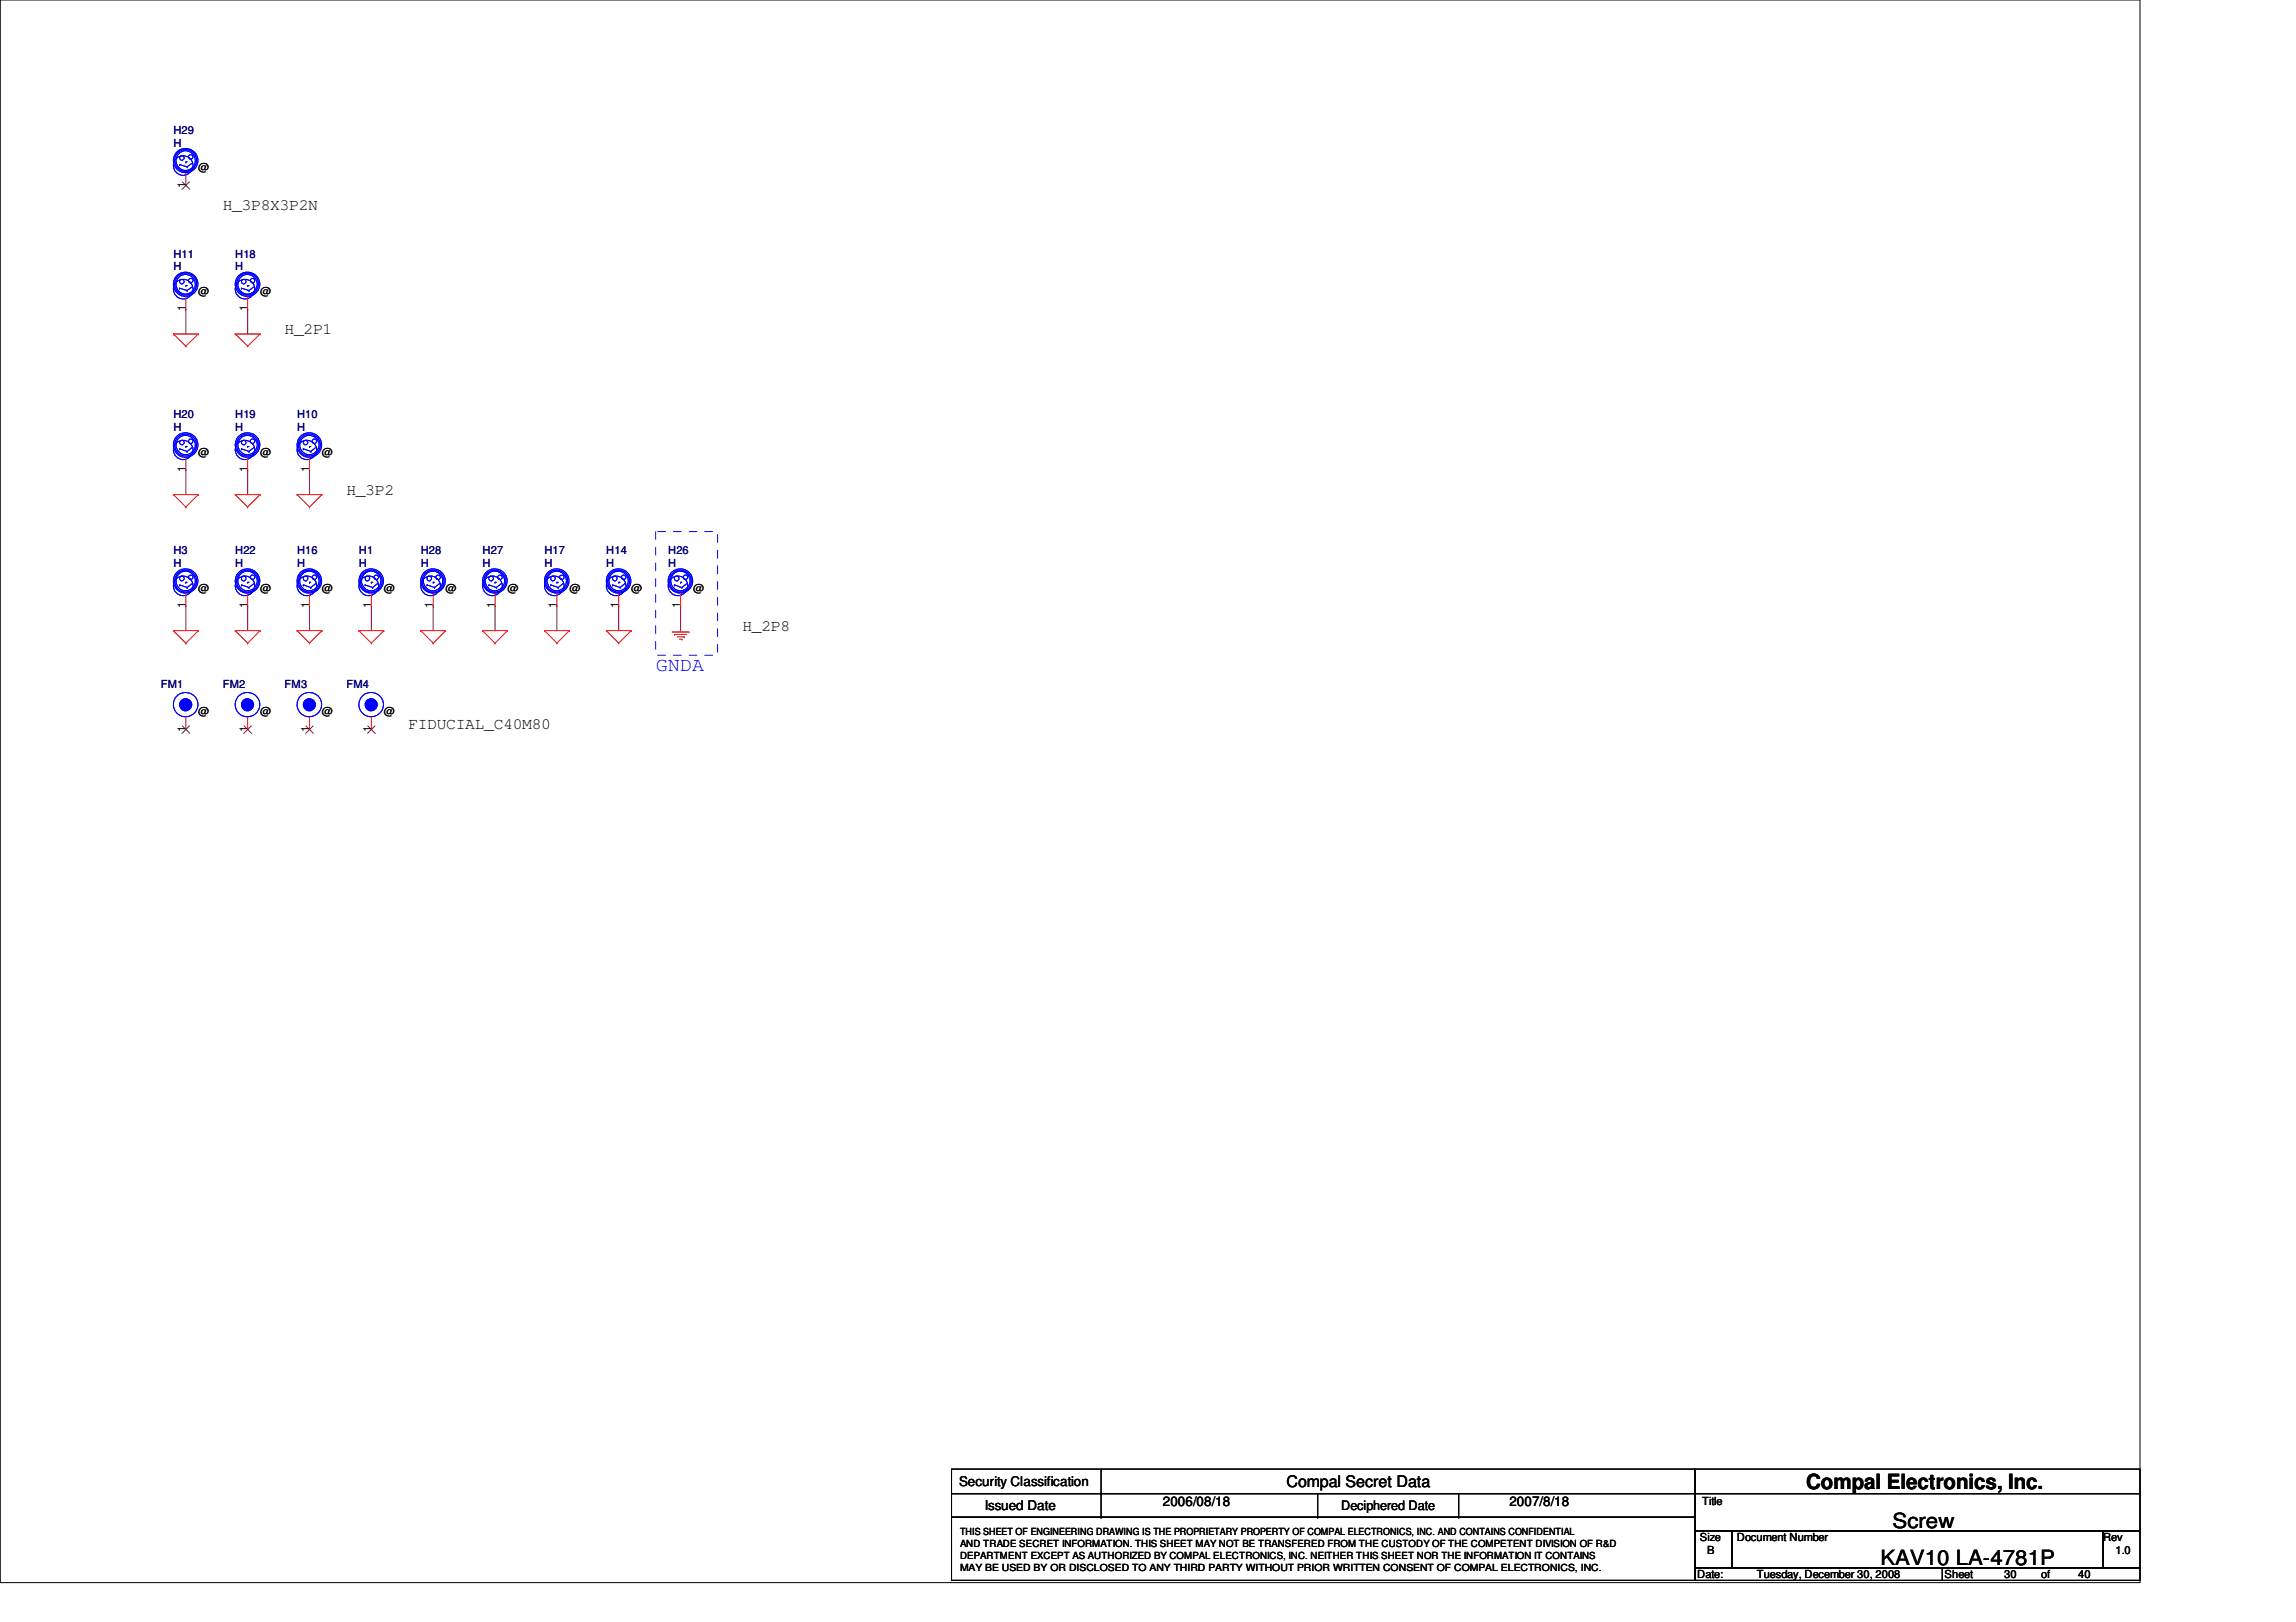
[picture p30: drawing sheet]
<svg xmlns="http://www.w3.org/2000/svg" width="297mm" height="210mm" viewBox="0 0 297 210" stroke-linecap="round" stroke-linejoin="round" font-family="sans-serif">
<defs><g id="words">
<g font-size="2.7">
<text x="233.7" y="192.7">Compal Electronics, Inc.</text>
<text x="244.9" y="197.7">Screw</text>
<text x="243.3" y="202.5">KAV10 LA-4781P</text>
</g>
<text font-size="2.5" fill="#00f" x="84.8" y="86.9">GNDA</text>
<g font-size="2.1">
<text x="28.8" y="27.2">H_3P8X3P2N</text>
<text x="36.8" y="43.2">H_2P1</text>
<text x="44.8" y="64">H_3P2</text>
<text x="96.1" y="81.6">H_2P8</text>
<text x="52.8" y="94.4">FIDUCIAL_C40M80</text>
<text x="166.5" y="192.5">Compal Secret Data</text>
</g>
<g font-size="1.7">
<text x="124.1" y="192.4">Security Classification</text>
<text x="127.4" y="195.4">Issued Date</text>
<text x="150.4" y="194.9">2006/08/18</text>
<text x="173.5" y="195.5">Deciphered Date</text>
<text x="195.3" y="194.9">2007/8/18</text>
</g>
<g font-size="1.4" fill="#000080">
<text x="22.4" y="17.4">H29</text>
<text x="22.4" y="19">H</text>
<text x="22.4" y="33.4">H11</text>
<text x="22.4" y="35">H</text>
<text x="30.4" y="33.4">H18</text>
<text x="30.4" y="35">H</text>
<text x="22.4" y="54.1">H20</text>
<text x="22.4" y="55.8">H</text>
<text x="30.4" y="54.1">H19</text>
<text x="30.4" y="55.8">H</text>
<text x="38.4" y="54.1">H10</text>
<text x="38.4" y="55.8">H</text>
<text x="22.4" y="71.8">H3</text>
<text x="30.4" y="71.8">H22</text>
<text x="38.4" y="71.8">H16</text>
<text x="46.4" y="71.8">H1</text>
<text x="54.4" y="71.8">H28</text>
<text x="62.4" y="71.8">H27</text>
<text x="70.4" y="71.8">H17</text>
<text x="78.4" y="71.8">H14</text>
<text x="86.4" y="71.8">H26</text>
<text x="22.4" y="73.4">H</text>
<text x="30.4" y="73.4">H</text>
<text x="38.4" y="73.4">H</text>
<text x="46.4" y="73.4">H</text>
<text x="54.4" y="73.4">H</text>
<text x="62.4" y="73.4">H</text>
<text x="70.4" y="73.4">H</text>
<text x="78.4" y="73.4">H</text>
<text x="86.4" y="73.4">H</text>
<text x="20.8" y="89">FM1</text>
<text x="28.8" y="89">FM2</text>
<text x="36.8" y="89">FM3</text>
<text x="44.8" y="89">FM4</text>
</g>
<g font-size="1.4">
<text x="25.7" y="22.1">@</text>
<text x="24" y="24.3" transform="rotate(-90 24 24.3)">1</text>
<text x="24" y="40.3" transform="rotate(-90 24 40.3)">1</text>
<text x="25.7" y="38.1">@</text>
<text x="32" y="40.3" transform="rotate(-90 32 40.3)">1</text>
<text x="33.7" y="38.1">@</text>
<text x="25.7" y="59">@</text>
<text x="33.7" y="59">@</text>
<text x="41.7" y="59">@</text>
<text x="24" y="61.1" transform="rotate(-90 24 61.1)">1</text>
<text x="32" y="61.1" transform="rotate(-90 32 61.1)">1</text>
<text x="40" y="61.1" transform="rotate(-90 40 61.1)">1</text>
<text x="25.7" y="76.6">@</text>
<text x="33.7" y="76.6">@</text>
<text x="41.7" y="76.6">@</text>
<text x="49.7" y="76.6">@</text>
<text x="57.7" y="76.6">@</text>
<text x="65.7" y="76.6">@</text>
<text x="73.7" y="76.6">@</text>
<text x="81.7" y="76.6">@</text>
<text x="89.7" y="76.6">@</text>
<text x="24" y="78.7" transform="rotate(-90 24 78.7)">1</text>
<text x="32" y="78.7" transform="rotate(-90 32 78.7)">1</text>
<text x="40" y="78.7" transform="rotate(-90 40 78.7)">1</text>
<text x="48" y="78.7" transform="rotate(-90 48 78.7)">1</text>
<text x="56" y="78.7" transform="rotate(-90 56 78.7)">1</text>
<text x="64" y="78.7" transform="rotate(-90 64 78.7)">1</text>
<text x="72" y="78.7" transform="rotate(-90 72 78.7)">1</text>
<text x="80" y="78.7" transform="rotate(-90 80 78.7)">1</text>
<text x="88" y="78.7" transform="rotate(-90 88 78.7)">1</text>
<text x="24" y="94.7" transform="rotate(-90 24 94.7)">1</text>
<text x="25.7" y="92.6">@</text>
<text x="32" y="94.7" transform="rotate(-90 32 94.7)">1</text>
<text x="33.7" y="92.6">@</text>
<text x="40" y="94.7" transform="rotate(-90 40 94.7)">1</text>
<text x="41.7" y="92.6">@</text>
<text x="48" y="94.7" transform="rotate(-90 48 94.7)">1</text>
<text x="49.7" y="92.6">@</text>
<text x="220.2" y="194.8">Title</text>
<text x="219.9" y="199.5">Size</text>
<text x="220.8" y="201">B</text>
<text x="224.7" y="199.5">Document Number</text>
<text x="272.1" y="199.5">Rev</text>
<text x="273.7" y="201">1.0</text>
<text x="219.6" y="204.3">Date:</text>
<text x="227.3" y="204.3">Tuesday, December 30, 2008</text>
<text x="251.6" y="204.3">Sheet</text>
<text x="259.3" y="204.3">30</text>
<text x="264.1" y="204.3">of</text>
<text x="268.9" y="204.3">40</text>
</g>
<g font-size="1.3">
<text x="124.2" y="201.7">DEPARTMENT EXCEPT AS AUTHORIZED BY COMPAL ELECTRONICS, INC. NEITHER THIS SHEET NOR THE INFORMATION IT CONTAINS</text>
<text x="124.2" y="198.7">THIS SHEET OF ENGINEERING DRAWING IS THE PROPRIETARY PROPERTY OF COMPAL ELECTRONICS, INC. AND CONTAINS CONFIDENTIAL</text>
<text x="124.2" y="200.2">AND TRADE SECRET INFORMATION. THIS SHEET MAY NOT BE TRANSFERED FROM THE CUSTODY OF THE COMPETENT DIVISION OF R&amp;D</text>
<text x="124.2" y="203.2">MAY BE USED BY OR DISCLOSED TO ANY THIRD PARTY WITHOUT PRIOR WRITTEN CONSENT OF COMPAL ELECTRONICS, INC.</text>
</g>
</g></defs>
<g fill="none" stroke="#000" stroke-width=".13">
<path d="M0 0h276.9v204.8h-276.9zM123.1 190.1h96.2v3.2h-96.2zM123.1 193.3h96.2v3h-96.2zM123.1 196.3h96.2v8.2h-96.2zM142.4 193.3h.1M142.4 196.3h.1M142.4 190.1v6.2M170.5 196.3h.1M170.5 193.3v3M188.7 196.3h.1M188.7 193.3v3M219.3 190.1h57.6v3.2h-57.6z"/>
<path d="M219.3 193.3h57.6v4.8h-57.6zM219.3 198.1h4.8v4.8h-4.8zM224.1 198.1h48v4.8h-48zM272.1 198.1h4.8v4.8h-4.8zM219.3 202.9h32v1.6h-32zM251.3 202.9h25.6v1.6h-25.6z"/>
</g>
<g fill="none" stroke="#800040" stroke-width=".13">
<path d="M24 40h.1M24 40v3.2M32 40h.1M32 40v3.2M24 78.4h.1M24 60.8h.1M24 60.8v3.2M24 78.4v3.2M32 78.4h.1M32 60.8h.1M32 60.8v3.2M32 78.4v3.2"/>
<path d="M40 78.4h.1M40 60.8h.1M40 60.8v3.2M40 78.4v3.2M48 78.4h.1M48 78.4v3.2M56 78.4h.1M56 78.4v3.2M64 78.4h.1M64 78.4v3.2M72 78.4h.1M72 78.4v3.2"/>
<path d="M80 78.4h.1M80 78.4v3.2M88 78.4h.1M88 78.4v3.2"/>
</g>
<g fill="none" stroke="#f00" stroke-width=".13">
<path d="M22.4 43.2h.1M22.4 43.2h3.3M22.4 43.2l1.6 1.6M24 44.8h.1M24 59.2v1.6M25.7 43.2h.1M25.7 43.2l-1.7 1.6M30.4 43.2h.1M30.4 43.2h3.3M30.4 43.2l1.6 1.6M32 44.8h.1M33.7 43.2h.1"/>
<path d="M33.7 43.2l-1.7 1.6M22.4 64h.1M22.4 64h3.3M22.4 64l1.6 1.6M24 65.6h.1M25.7 64h.1M25.7 64l-1.7 1.6M30.4 64h.1M30.4 64h3.3M30.4 64l1.6 1.6M32 65.6h.1M33.7 64h.1"/>
<path d="M33.7 64l-1.7 1.6M38.4 64h.1M38.4 64h3.3M38.4 64l1.6 1.6M40 65.6h.1M41.7 64h.1M41.7 64l-1.7 1.6M72 76.8v1.6M80 76.8v1.6M22.4 81.6h.1M22.4 81.6h3.3M22.4 81.6l1.6 1.6"/>
<path d="M24 83.2h.1M25.7 81.6h.1M25.7 81.6l-1.7 1.6M30.4 81.6h.1M30.4 81.6h3.3M30.4 81.6l1.6 1.6M32 83.2h.1M33.7 81.6h.1M33.7 81.6l-1.7 1.6M38.4 81.6h.1M38.4 81.6h3.3M38.4 81.6l1.6 1.6"/>
<path d="M40 83.2h.1M41.7 81.6h.1M41.7 81.6l-1.7 1.6M46.4 81.6h.1M46.4 81.6h3.3M46.4 81.6l1.6 1.6M48 83.2h.1M49.7 81.6h.1M49.7 81.6l-1.7 1.6M54.4 81.6h.1M54.4 81.6h3.3M54.4 81.6l1.6 1.6"/>
<path d="M56 83.2h.1M57.7 81.6h.1M57.7 81.6l-1.7 1.6M62.4 81.6h.1M62.4 81.6h3.3M62.4 81.6l1.6 1.6M64 83.2h.1M65.7 81.6h.1M65.7 81.6l-1.7 1.6M70.4 81.6h.1M70.4 81.6h3.3M70.4 81.6l1.6 1.6"/>
<path d="M72 83.2h.1M73.7 81.6h.1M73.7 81.6l-1.7 1.6M78.4 81.6h.1M78.4 81.6h3.3M78.4 81.6l1.6 1.6M80 83.2h.1M81.7 81.6h.1M81.7 81.6l-1.7 1.6M86.9 81.8h2.3M87.2 82.1h.1M87.2 82.1h1.7"/>
<path d="M87.6 82.4h.9M87.9 82.7h.3M88 81.6h.1M88 81.6v.2M88.2 82.7h.1M88.5 82.4h.1M89.2 81.8h.1"/>
</g>
<path d="M84.8 68.8h8v16h-8z" fill="none" stroke="#00f" stroke-width=".13" stroke-dasharray="1 1 1 1 1 1 1 1"/>
<g fill="none" stroke="#00f" stroke-width=".13">
<path d="M23.2 58.1h.1M23.2 58.1l1 .3M24 57.8h.1M24 57.8h.2M24.2 58.4h.1M24.8 57.9l-.6 .5M71.2 75.7h.1M71.2 75.7l1 .3M72 75.4h.1M72 75.4h.2M72.2 76h.1M72.9 75.5l-.7 .5"/>
<path d="M79.2 75.7h.1M79.2 75.7l1 .3M80 75.4h.1M80 75.4h.2M80.2 76h.1M80.9 75.5l-.7 .5"/>
<circle cx="23.5" cy="57.3" r=".3"/>
<circle cx="23.7" cy="58.2" r="1.26"/>
<circle cx="24" cy="57.6" r="1.6"/>
<circle cx="24" cy="57.6" r="1.43"/>
<circle cx="24" cy="57.6" r="1.25"/>
<circle cx="24.7" cy="57.1" r=".3"/>
<circle cx="71.5" cy="74.9" r=".31"/>
<circle cx="71.7" cy="75.8" r="1.27"/>
<circle cx="72" cy="75.2" r="1.26"/>
<circle cx="72" cy="75.2" r="1.43"/>
<circle cx="72" cy="75.2" r="1.58"/>
<circle cx="72.7" cy="74.7" r=".3"/>
<circle cx="79.5" cy="74.9" r=".31"/>
<circle cx="79.7" cy="75.8" r="1.27"/>
<circle cx="80" cy="75.2" r="1.26"/>
<circle cx="80" cy="75.2" r="1.43"/>
<circle cx="80" cy="75.2" r="1.58"/>
<circle cx="80.7" cy="74.7" r=".3"/>
</g>
<circle cx="48" cy="91.2" r=".78" fill="#00f"/>
<g fill="none" stroke="#00f" stroke-width=".13">
<circle cx="48" cy="91.2" r=".78"/>
<circle cx="48" cy="91.2" r="1.58"/>
</g>
<circle cx="48" cy="91.2" r=".78" fill="#00f"/>
<g fill="none" stroke="#00f" stroke-width=".13">
<path d="M31.2 37.3h.1M31.2 37.3l1 .3M32 37h.1M32 37h.2M32.2 37.6h.1M32.8 37.1l-.6 .5"/>
<circle cx="31.5" cy="36.4" r=".3"/>
<circle cx="31.7" cy="37.4" r="1.27"/>
<circle cx="32" cy="36.8" r="1.26"/>
<circle cx="32" cy="36.8" r="1.43"/>
<circle cx="32" cy="36.8" r="1.58"/>
<circle cx="32.7" cy="36.3" r=".3"/>
<circle cx="48" cy="91.2" r=".78"/>
<circle cx="48" cy="91.2" r="1.58"/>
</g>
<path d="M32 38.4v1.6M48 92.8v1.6" fill="none" stroke="#f00" stroke-width=".13"/>
<path d="M47.6 93.9l1 1M48.5 93.9l-1 1" fill="none" stroke="#804000" stroke-width=".13"/>
<circle cx="40" cy="91.2" r=".78" fill="#00f"/>
<g fill="none" stroke="#00f" stroke-width=".13">
<circle cx="40" cy="91.2" r=".78"/>
<circle cx="40" cy="91.2" r="1.58"/>
</g>
<circle cx="40" cy="91.2" r=".78" fill="#00f"/>
<g fill="none" stroke="#00f" stroke-width=".13">
<circle cx="40" cy="91.2" r=".78"/>
<circle cx="40" cy="91.2" r="1.58"/>
</g>
<path d="M40 92.8v1.6" fill="none" stroke="#f00" stroke-width=".13"/>
<path d="M39.6 93.9l1 1M40.5 93.9l-1 1" fill="none" stroke="#804000" stroke-width=".13"/>
<circle cx="24" cy="91.2" r=".78" fill="#00f"/>
<g fill="none" stroke="#00f" stroke-width=".13">
<circle cx="24" cy="91.2" r=".78"/>
<circle cx="24" cy="91.2" r="1.58"/>
</g>
<circle cx="24" cy="91.2" r=".78" fill="#00f"/>
<g fill="none" stroke="#00f" stroke-width=".13">
<path d="M31.2 58.1h.1M31.2 58.1l1 .3M32 57.8h.1M32 57.8h.2M32.2 58.4h.1M32.8 57.9l-.6 .5M39.2 75.7h.1M39.2 75.7l1 .3M40 75.4h.1M40 75.4h.2M40.2 76h.1M40.8 75.5l-.6 .5"/>
<path d="M47.2 75.7h.1M47.2 75.7l1 .3M48 75.4h.1M48 75.4h.2M48.2 76h.1M48.8 75.5l-.6 .5M87.2 75.7h.1M87.2 75.7l1 .3M88 75.4h.1M88 75.4h.2M88.2 76h.1M88.9 75.5l-.7 .5"/>
<circle cx="31.5" cy="57.3" r=".3"/>
<circle cx="31.7" cy="58.2" r="1.26"/>
<circle cx="32" cy="57.6" r="1.6"/>
<circle cx="32" cy="57.6" r="1.43"/>
<circle cx="32" cy="57.6" r="1.25"/>
<circle cx="32.7" cy="57.1" r=".3"/>
<circle cx="39.5" cy="74.9" r=".31"/>
<circle cx="39.7" cy="75.8" r="1.27"/>
<circle cx="40" cy="75.2" r="1.26"/>
<circle cx="40" cy="75.2" r="1.43"/>
<circle cx="40" cy="75.2" r="1.58"/>
<circle cx="40.7" cy="74.7" r=".3"/>
<circle cx="47.5" cy="74.9" r=".31"/>
<circle cx="47.7" cy="75.8" r="1.27"/>
<circle cx="48" cy="75.2" r="1.26"/>
<circle cx="48" cy="75.2" r="1.43"/>
<circle cx="48" cy="75.2" r="1.58"/>
<circle cx="48.7" cy="74.7" r=".3"/>
<circle cx="87.5" cy="74.9" r=".31"/>
<circle cx="87.7" cy="75.8" r="1.27"/>
<circle cx="88" cy="75.2" r="1.26"/>
<circle cx="88" cy="75.2" r="1.43"/>
<circle cx="88" cy="75.2" r="1.58"/>
<circle cx="88.7" cy="74.7" r=".3"/>
<circle cx="24" cy="91.2" r=".78"/>
<circle cx="24" cy="91.2" r="1.58"/>
</g>
<path d="M32 59.2v1.6M40 76.8v1.6M48 76.8v1.6M88 76.8v1.6M24 92.8v1.6" fill="none" stroke="#f00" stroke-width=".13"/>
<path d="M23.6 93.9l.9 1M24.5 93.9l-1 1" fill="none" stroke="#804000" stroke-width=".13"/>
<circle cx="32" cy="91.2" r=".78" fill="#00f"/>
<g fill="none" stroke="#00f" stroke-width=".13">
<circle cx="32" cy="91.2" r=".78"/>
<circle cx="32" cy="91.2" r="1.58"/>
</g>
<circle cx="32" cy="91.2" r=".78" fill="#00f"/>
<g fill="none" stroke="#00f" stroke-width=".13">
<path d="M23.2 21.3h.1M23.2 37.3h.1M23.2 21.3l1 .3M23.2 37.3l1 .3M24 21h.1M24 37h.1M24 21h.2M24 37h.2M24.2 21.6h.1M24.2 37.6h.1M24.8 21.1l-.6 .5M24.8 37.1l-.6 .5"/>
<path d="M39.2 58.1h.1M39.2 58.1l1 .3M40 57.8h.1M40 57.8h.2M40.2 58.4h.1M40.8 57.9l-.6 .5M23.2 75.7h.1M23.2 75.7l1 .3M24 75.4h.1M24 75.4h.2M24.2 76h.1M24.8 75.5l-.6 .5"/>
<path d="M31.2 75.7h.1M31.2 75.7l1 .3M32 75.4h.1M32 75.4h.2M32.2 76h.1M32.8 75.5l-.6 .5M55.2 75.7h.1M55.2 75.7l1 .3M56 75.4h.1M56 75.4h.2M56.2 76h.1M56.8 75.5l-.6 .5"/>
<path d="M63.2 75.7h.1M63.2 75.7l1 .3M64 75.4h.1M64 75.4h.2M64.2 76h.1M64.9 75.5l-.7 .5"/>
<circle cx="23.5" cy="20.4" r=".3"/>
<circle cx="23.5" cy="36.4" r=".3"/>
<circle cx="23.7" cy="37.4" r="1.27"/>
<circle cx="23.7" cy="21.4" r="1.27"/>
<circle cx="24" cy="36.8" r="1.26"/>
<circle cx="24" cy="20.8" r="1.26"/>
<circle cx="24" cy="36.8" r="1.43"/>
<circle cx="24" cy="20.8" r="1.43"/>
<circle cx="24" cy="36.8" r="1.58"/>
<circle cx="24" cy="20.8" r="1.58"/>
<circle cx="24.7" cy="20.3" r=".3"/>
<circle cx="24.7" cy="36.3" r=".3"/>
<circle cx="39.5" cy="57.3" r=".3"/>
<circle cx="39.7" cy="58.2" r="1.26"/>
<circle cx="40" cy="57.6" r="1.6"/>
<circle cx="40" cy="57.6" r="1.43"/>
<circle cx="40" cy="57.6" r="1.25"/>
<circle cx="40.7" cy="57.1" r=".3"/>
<circle cx="23.5" cy="74.9" r=".31"/>
<circle cx="23.7" cy="75.8" r="1.27"/>
<circle cx="24" cy="75.2" r="1.26"/>
<circle cx="24" cy="75.2" r="1.43"/>
<circle cx="24" cy="75.2" r="1.58"/>
<circle cx="24.7" cy="74.7" r=".3"/>
<circle cx="31.5" cy="74.9" r=".31"/>
<circle cx="31.7" cy="75.8" r="1.27"/>
<circle cx="32" cy="75.2" r="1.26"/>
<circle cx="32" cy="75.2" r="1.43"/>
<circle cx="32" cy="75.2" r="1.58"/>
<circle cx="32.7" cy="74.7" r=".3"/>
<circle cx="55.5" cy="74.9" r=".31"/>
<circle cx="55.7" cy="75.8" r="1.27"/>
<circle cx="56" cy="75.2" r="1.26"/>
<circle cx="56" cy="75.2" r="1.43"/>
<circle cx="56" cy="75.2" r="1.58"/>
<circle cx="56.7" cy="74.7" r=".3"/>
<circle cx="63.5" cy="74.9" r=".31"/>
<circle cx="63.7" cy="75.8" r="1.27"/>
<circle cx="64" cy="75.2" r="1.26"/>
<circle cx="64" cy="75.2" r="1.43"/>
<circle cx="64" cy="75.2" r="1.58"/>
<circle cx="64.7" cy="74.7" r=".3"/>
<circle cx="32" cy="91.2" r=".78"/>
<circle cx="32" cy="91.2" r="1.58"/>
</g>
<path d="M24 22.4v1.6M24 38.4v1.6M40 59.2v1.6M24 76.8v1.6M32 76.8v1.6M56 76.8v1.6M64 76.8v1.6M32 92.8v1.6" fill="none" stroke="#f00" stroke-width=".13"/>
<path d="M23.6 23.5l.9 1M24.5 23.5l-1 1M31.6 93.9l1 1M32.5 93.9l-1 1" fill="none" stroke="#804000" stroke-width=".13"/>
<use href="#words"/>
</svg>
